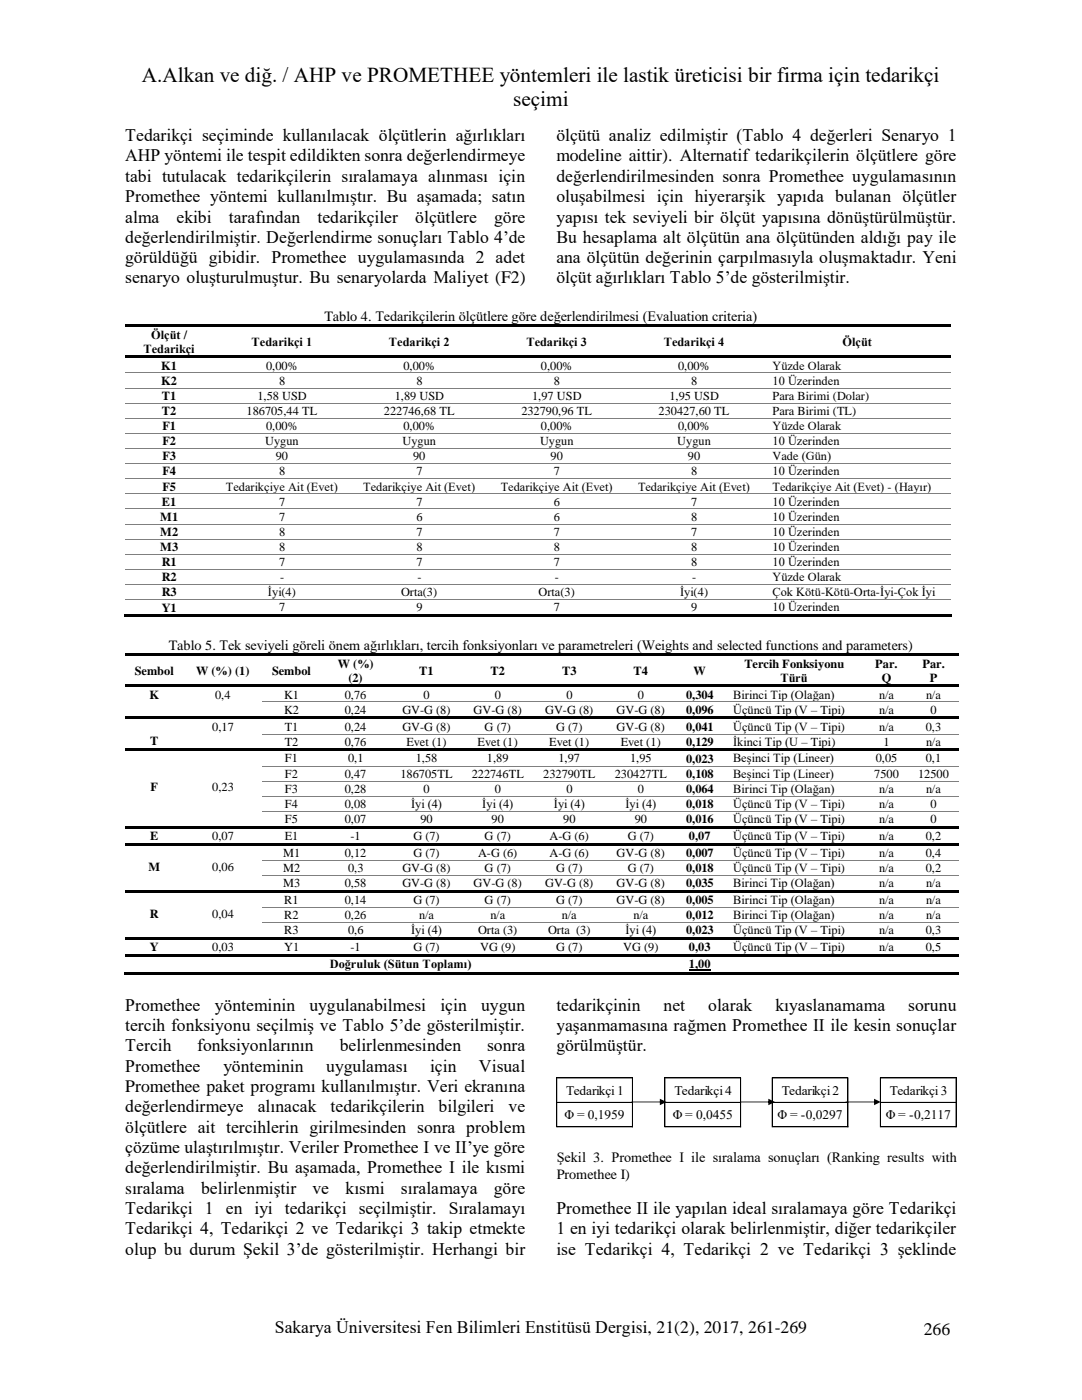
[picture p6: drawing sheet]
<svg xmlns="http://www.w3.org/2000/svg" width="216mm" height="279mm" viewBox="0 0 216 279" stroke-linecap="round" stroke-linejoin="round" font-family="sans-serif">
<defs><g id="words">
<g font-size="4.2">
<text x="28.3" y="16.3">A.Alkan ve diğ. / AHP ve PROMETHEE yöntemleri ile lastik üreticisi bir firma için tedarikçi</text>
<text x="102.4" y="21.2">seçimi</text>
</g>
<g font-size="3.5">
<text x="25" y="28.2">Tedarikçi seçiminde kullanılacak ölçütlerin ağırlıkları</text>
<text x="111" y="28.2">ölçütü analiz edilmiştir (Tablo 4 değerleri Senaryo 1</text>
<text x="25" y="32.2">AHP yöntemi ile tespit edildikten sonra değerlendirmeye</text>
<text x="111" y="32.2">modeline aittir). Alternatif tedarikçilerin ölçütlere göre</text>
<text x="25" y="36.3">tabi tutulacak tedarikçilerin sıralamaya alınması için</text>
<text x="25" y="40.4">Promethee yöntemi kullanılmıştır. Bu aşamada; satın</text>
<text x="111" y="36.3">değerlendirilmesinden sonra Promethee uygulamasının</text>
<text x="111" y="40.4">oluşabilmesi için hiyerarşik yapıda bulanan ölçütler</text>
<text x="25" y="44.4">alma</text>
<text x="35.2" y="44.4">ekibi</text>
<text x="45.7" y="44.4">tarafından</text>
<text x="63.4" y="44.4">tedarikçiler</text>
<text x="82.9" y="44.4">ölçütlere</text>
<text x="98.6" y="44.4">göre</text>
<text x="111" y="44.4">yapısı tek seviyeli bir ölçüt yapısına dönüştürülmüştür.</text>
<text x="25" y="48.5">değerlendirilmiştir. Değerlendirme sonuçları Tablo 4’de</text>
<text x="25" y="52.5">görüldüğü gibidir. Promethee uygulamasında 2 adet</text>
<text x="111" y="48.5">Bu hesaplama alt ölçütün ana ölçütünden aldığı pay ile</text>
<text x="111" y="52.5">ana ölçütün değerinin çarpılmasıyla oluşmaktadır. Yeni</text>
<text x="25" y="56.6">senaryo oluşturulmuştur. Bu senaryolarda Maliyet (F2)</text>
<text x="111" y="56.6">ölçüt ağırlıkları Tablo 5’de gösterilmiştir.</text>
<text x="25" y="201.7">Promethee</text>
<text x="42.9" y="201.7">yönteminin</text>
<text x="61.7" y="201.7">uygulanabilmesi</text>
<text x="87.9" y="201.7">için</text>
<text x="96" y="201.7">uygun</text>
<text x="111" y="201.7">tedarikçinin</text>
<text x="132.4" y="201.7">net</text>
<text x="141.3" y="201.7">olarak</text>
<text x="154.8" y="201.7">kıyaslanamama</text>
<text x="181.2" y="201.7">sorunu</text>
<text x="25" y="205.8">tercih fonksiyonu seçilmiş ve Tablo 5’de gösterilmiştir.</text>
<text x="25" y="209.8">Tercih</text>
<text x="39.4" y="209.8">fonksiyonlarının</text>
<text x="67.8" y="209.8">belirlenmesinden</text>
<text x="97.2" y="209.8">sonra</text>
<text x="111" y="205.8">yaşanmamasına rağmen Promethee II ile kesin sonuçlar</text>
<text x="111" y="209.8">görülmüştür.</text>
<text x="25" y="213.9">Promethee</text>
<text x="44.6" y="213.9">yönteminin</text>
<text x="65.1" y="213.9">uygulaması</text>
<text x="85.8" y="213.9">için</text>
<text x="95.6" y="213.9">Visual</text>
<text x="25" y="217.9">Promethee paket programı kullanılmıştır. Veri ekranına</text>
<text x="25" y="222">değerlendirmeye</text>
<text x="51.4" y="222">alınacak</text>
<text x="65.9" y="222">tedarikçilerin</text>
<text x="87.5" y="222">bilgileri</text>
<text x="101.5" y="222">ve</text>
<text x="25" y="226.1">ölçütlere ait tercihlerin girilmesinden sonra problem</text>
<text x="25" y="230.1">çözüme ulaştırılmıştır. Veriler Promethee I ve II’ye göre</text>
<text x="25" y="234.1">değerlendirilmiştir. Bu aşamada, Promethee I ile kısmi</text>
<text x="25" y="238.2">sıralama</text>
<text x="40.1" y="238.2">belirlenmiştir</text>
<text x="62.4" y="238.2">ve</text>
<text x="69" y="238.2">kısmi</text>
<text x="80" y="238.2">sıralamaya</text>
<text x="98.5" y="238.2">göre</text>
<text x="25" y="242.3">Tedarikçi 1 en iyi tedarikçi seçilmiştir. Sıralamayı</text>
<text x="111" y="242.3">Promethee II ile yapılan ideal sıralamaya göre Tedarikçi</text>
<text x="25" y="246.3">Tedarikçi 4, Tedarikçi 2 ve Tedarikçi 3 takip etmekte</text>
<text x="25" y="250.4">olup bu durum Şekil 3’de gösterilmiştir. Herhangi bir</text>
<text x="111" y="246.3">1 en iyi tedarikçi olarak belirlenmiştir, diğer tedarikçiler</text>
<text x="111" y="250.4">ise Tedarikçi 4, Tedarikçi 2 ve Tedarikçi 3 şeklinde</text>
<text x="54.9" y="266.1">Sakarya Üniversitesi Fen Bilimleri Enstitüsü Dergisi, 21(2), 2017, 261-269</text>
<text x="184.3" y="266.3">266</text>
</g>
<g font-size="2.8">
<text x="64.7" y="64.1">Tablo 4. Tedarikçilerin ölçütlere göre değerlendirilmesi (Evaluation criteria)</text>
<text x="33.7" y="129.7">Tablo 5. Tek seviyeli göreli önem ağırlıkları, tercih fonksiyonları ve parametreleri (Weights and selected functions and parameters)</text>
<text x="111.1" y="231.8">Şekil 3. Promethee I ile sıralama sonuçları (Ranking results with</text>
<text x="111.1" y="235.2">Promethee I)</text>
</g>
<g font-size="2.6">
<text x="113" y="218.5">Tedarikçi 1</text>
<text x="134.6" y="218.5">Tedarikçi 4</text>
<text x="156" y="218.5">Tedarikçi 2</text>
<text x="177.6" y="218.5">Tedarikçi 3</text>
<text x="112.7" y="223.3">Φ = 0,1959</text>
<text x="134.2" y="223.3">Φ = 0,0455</text>
<text x="155.2" y="223.3">Φ = -0,0297</text>
<text x="176.7" y="223.3">Φ = -0,2117</text>
</g>
<g font-size="2.5">
<text x="28.6" y="70.4">Tedarikçi</text>
<text x="30.2" y="67.6">Ölçüt /</text>
<text x="50.2" y="69">Tedarikçi 1</text>
<text x="77.6" y="69">Tedarikçi 2</text>
<text x="105" y="69">Tedarikçi 3</text>
<text x="132.4" y="69">Tedarikçi 4</text>
<text x="168.1" y="69">Ölçüt</text>
<text x="32.2" y="73.8">K1</text>
<text x="32.2" y="76.8">K2</text>
<text x="53.1" y="73.8">0,00%</text>
<text x="55.7" y="76.8">8</text>
<text x="80.5" y="73.8">0,00%</text>
<text x="83.1" y="76.8">8</text>
<text x="107.9" y="73.8">0,00%</text>
<text x="110.5" y="76.8">8</text>
<text x="135.3" y="73.8">0,00%</text>
<text x="137.9" y="76.8">8</text>
<text x="154.2" y="73.8">Yüzde Olarak</text>
<text x="154.2" y="76.8">10 Üzerinden</text>
<text x="32.3" y="79.8">T1</text>
<text x="32.3" y="82.8">T2</text>
<text x="49.2" y="82.8">186705,44 TL</text>
<text x="51.4" y="79.8">1,58 USD</text>
<text x="76.6" y="82.8">222746,68 TL</text>
<text x="78.8" y="79.8">1,89 USD</text>
<text x="104" y="82.8">232790,96 TL</text>
<text x="106.2" y="79.8">1,97 USD</text>
<text x="131.4" y="82.8">230427,60 TL</text>
<text x="133.6" y="79.8">1,95 USD</text>
<text x="154.2" y="79.8">Para Birimi (Dolar)</text>
<text x="154.2" y="82.8">Para Birimi (TL)</text>
<text x="32.4" y="85.9">F1</text>
<text x="32.4" y="88.9">F2</text>
<text x="52.9" y="88.8">Uygun</text>
<text x="53.1" y="85.8">0,00%</text>
<text x="80.3" y="88.8">Uygun</text>
<text x="80.5" y="85.8">0,00%</text>
<text x="107.8" y="88.8">Uygun</text>
<text x="107.9" y="85.8">0,00%</text>
<text x="135.2" y="88.8">Uygun</text>
<text x="135.3" y="85.8">0,00%</text>
<text x="154.2" y="85.8">Yüzde Olarak</text>
<text x="154.2" y="88.8">10 Üzerinden</text>
<text x="32.4" y="91.9">F3</text>
<text x="32.4" y="94.9">F4</text>
<text x="55" y="91.8">90</text>
<text x="55.7" y="94.8">8</text>
<text x="82.4" y="91.8">90</text>
<text x="83.1" y="94.8">7</text>
<text x="109.9" y="91.8">90</text>
<text x="110.5" y="94.8">7</text>
<text x="137.3" y="91.8">90</text>
<text x="137.9" y="94.8">8</text>
<text x="154.2" y="91.8">Vade (Gün)</text>
<text x="154.2" y="94.8">10 Üzerinden</text>
<text x="32.3" y="100.9">E1</text>
<text x="32.4" y="97.9">F5</text>
<text x="45.1" y="97.9">Tedarikçiye Ait (Evet)</text>
<text x="55.7" y="100.9">7</text>
<text x="72.5" y="97.9">Tedarikçiye Ait (Evet)</text>
<text x="83.1" y="100.9">7</text>
<text x="99.9" y="97.9">Tedarikçiye Ait (Evet)</text>
<text x="110.5" y="100.9">6</text>
<text x="127.3" y="97.9">Tedarikçiye Ait (Evet)</text>
<text x="137.9" y="100.9">7</text>
<text x="154.2" y="97.9">Tedarikçiye Ait (Evet) - (Hayır)</text>
<text x="154.2" y="100.9">10 Üzerinden</text>
<text x="32" y="103.9">M1</text>
<text x="32" y="107">M2</text>
<text x="55.7" y="103.9">7</text>
<text x="55.7" y="106.9">8</text>
<text x="83.1" y="103.9">6</text>
<text x="83.1" y="106.9">7</text>
<text x="110.5" y="103.9">6</text>
<text x="110.5" y="106.9">7</text>
<text x="137.9" y="103.9">8</text>
<text x="137.9" y="106.9">7</text>
<text x="154.2" y="103.9">10 Üzerinden</text>
<text x="154.2" y="106.9">10 Üzerinden</text>
<text x="32" y="110">M3</text>
<text x="32.3" y="113">R1</text>
<text x="55.7" y="110">8</text>
<text x="55.7" y="113">7</text>
<text x="83.1" y="110">8</text>
<text x="83.1" y="113">7</text>
<text x="110.5" y="110">8</text>
<text x="110.5" y="113">7</text>
<text x="137.9" y="110">8</text>
<text x="137.9" y="113">8</text>
<text x="154.2" y="110">10 Üzerinden</text>
<text x="154.2" y="113">10 Üzerinden</text>
<text x="32.3" y="116">R2</text>
<text x="32.3" y="119">R3</text>
<text x="53.5" y="119">İyi(4)</text>
<text x="55.9" y="116">-</text>
<text x="80" y="119">Orta(3)</text>
<text x="83.3" y="116">-</text>
<text x="107.5" y="119">Orta(3)</text>
<text x="110.7" y="116">-</text>
<text x="135.7" y="119">İyi(4)</text>
<text x="138.1" y="116">-</text>
<text x="154.2" y="116">Yüzde Olarak</text>
<text x="154.2" y="119">Çok Kötü-Kötü-Orta-İyi-Çok İyi</text>
<text x="32.3" y="122.1">Y1</text>
<text x="55.7" y="122">7</text>
<text x="83.1" y="122">9</text>
<text x="110.5" y="122">7</text>
<text x="137.9" y="122">9</text>
<text x="154.2" y="122">10 Üzerinden</text>
<text x="26.9" y="134.7">Sembol</text>
<text x="39.1" y="134.7">W (%) (1)</text>
<text x="54.3" y="134.7">Sembol</text>
<text x="67.4" y="133.2">W (%)</text>
<text x="69.5" y="136.1">(2)</text>
<text x="83.7" y="134.7">T1</text>
<text x="97.9" y="134.7">T2</text>
<text x="112.2" y="134.7">T3</text>
<text x="126.4" y="134.7">T4</text>
<text x="138.4" y="134.7">W</text>
<text x="148.5" y="133.2">Tercih Fonksiyonu</text>
<text x="155.7" y="136.1">Türü</text>
<text x="174.7" y="133.2">Par.</text>
<text x="176" y="136.1">Q</text>
<text x="184.1" y="133.2">Par.</text>
<text x="185.5" y="136.1">P</text>
<text x="29.9" y="139.5">K</text>
<text x="42.9" y="139.4">0,4</text>
<text x="56.7" y="139.4">K1</text>
<text x="56.7" y="142.4">K2</text>
<text x="68.8" y="139.4">0,76</text>
<text x="68.8" y="142.4">0,24</text>
<text x="80.3" y="142.4">GV-G (8)</text>
<text x="84.5" y="139.4">0</text>
<text x="94.5" y="142.4">GV-G (8)</text>
<text x="98.7" y="139.4">0</text>
<text x="108.8" y="142.4">GV-G (8)</text>
<text x="113" y="139.4">0</text>
<text x="123" y="142.4">GV-G (8)</text>
<text x="127.3" y="139.4">0</text>
<text x="136.9" y="139.5">0,304</text>
<text x="136.9" y="142.5">0,096</text>
<text x="146.3" y="139.4">Birinci Tip (Olağan)</text>
<text x="146.3" y="142.4">Üçüncü Tip (V – Tipi)</text>
<text x="175.4" y="139.4">n/a</text>
<text x="175.4" y="142.4">n/a</text>
<text x="184.8" y="139.4">n/a</text>
<text x="185.7" y="142.4">0</text>
<text x="30" y="148.7">T</text>
<text x="42.3" y="145.8">0,17</text>
<text x="56.8" y="145.8">T1</text>
<text x="56.8" y="148.8">T2</text>
<text x="68.8" y="145.8">0,24</text>
<text x="68.8" y="148.8">0,76</text>
<text x="80.3" y="145.8">GV-G (8)</text>
<text x="81.1" y="148.8">Evet (1)</text>
<text x="95.3" y="148.8">Evet (1)</text>
<text x="96.7" y="145.8">G (7)</text>
<text x="109.6" y="148.8">Evet (1)</text>
<text x="111" y="145.8">G (7)</text>
<text x="123" y="145.8">GV-G (8)</text>
<text x="123.8" y="148.8">Evet (1)</text>
<text x="136.9" y="145.9">0,041</text>
<text x="136.9" y="148.9">0,129</text>
<text x="146.3" y="145.8">Üçüncü Tip (V – Tipi)</text>
<text x="146.3" y="148.8">İkinci Tip (U – Tipi)</text>
<text x="175.4" y="145.8">n/a</text>
<text x="176.3" y="148.8">1</text>
<text x="184.7" y="145.8">0,3</text>
<text x="184.8" y="148.8">n/a</text>
<text x="56.9" y="152.2">F1</text>
<text x="56.9" y="155.2">F2</text>
<text x="68.8" y="155.2">0,47</text>
<text x="69.4" y="152.2">0,1</text>
<text x="79.9" y="155.2">186705TL</text>
<text x="82.9" y="152.2">1,58</text>
<text x="94.1" y="155.2">222746TL</text>
<text x="97.2" y="152.2">1,89</text>
<text x="108.4" y="155.2">232790TL</text>
<text x="111.4" y="152.2">1,97</text>
<text x="122.7" y="155.2">230427TL</text>
<text x="125.7" y="152.2">1,95</text>
<text x="136.9" y="152.2">0,023</text>
<text x="136.9" y="155.3">0,108</text>
<text x="146.3" y="152.2">Beşinci Tip (Lineer)</text>
<text x="146.3" y="155.2">Beşinci Tip (Lineer)</text>
<text x="174.4" y="155.2">7500</text>
<text x="174.7" y="152.2">0,05</text>
<text x="183.2" y="155.2">12500</text>
<text x="184.7" y="152.2">0,1</text>
<text x="30" y="157.9">F</text>
<text x="42.3" y="157.9">0,23</text>
<text x="56.9" y="158.2">F3</text>
<text x="56.9" y="161.2">F4</text>
<text x="68.8" y="158.2">0,28</text>
<text x="68.8" y="161.2">0,08</text>
<text x="82" y="161.2">İyi (4)</text>
<text x="84.5" y="158.2">0</text>
<text x="96.2" y="161.2">İyi (4)</text>
<text x="98.7" y="158.2">0</text>
<text x="110.5" y="161.2">İyi (4)</text>
<text x="113" y="158.2">0</text>
<text x="124.8" y="161.2">İyi (4)</text>
<text x="127.3" y="158.2">0</text>
<text x="136.9" y="158.3">0,064</text>
<text x="136.9" y="161.3">0,018</text>
<text x="146.3" y="158.2">Birinci Tip (Olağan)</text>
<text x="146.3" y="161.2">Üçüncü Tip (V – Tipi)</text>
<text x="175.4" y="158.2">n/a</text>
<text x="175.4" y="161.2">n/a</text>
<text x="184.8" y="158.2">n/a</text>
<text x="185.7" y="161.2">0</text>
<text x="30" y="167.7">E</text>
<text x="42.3" y="167.6">0,07</text>
<text x="56.8" y="167.6">E1</text>
<text x="56.9" y="164.2">F5</text>
<text x="68.8" y="164.2">0,07</text>
<text x="70" y="167.6">-1</text>
<text x="82.5" y="167.6">G (7)</text>
<text x="83.9" y="164.2">90</text>
<text x="96.7" y="167.6">G (7)</text>
<text x="98.1" y="164.2">90</text>
<text x="109.7" y="167.6">A-G (6)</text>
<text x="112.4" y="164.2">90</text>
<text x="125.2" y="167.6">G (7)</text>
<text x="126.6" y="164.2">90</text>
<text x="136.9" y="164.3">0,016</text>
<text x="137.5" y="167.7">0,07</text>
<text x="146.3" y="164.2">Üçüncü Tip (V – Tipi)</text>
<text x="146.3" y="167.6">Üçüncü Tip (V – Tipi)</text>
<text x="175.4" y="164.2">n/a</text>
<text x="175.4" y="167.6">n/a</text>
<text x="184.7" y="167.6">0,2</text>
<text x="185.7" y="164.2">0</text>
<text x="29.6" y="173.9">M</text>
<text x="42.3" y="173.8">0,06</text>
<text x="56.5" y="171">M1</text>
<text x="68.8" y="171">0,12</text>
<text x="82.5" y="171">G (7)</text>
<text x="95.4" y="171">A-G (6)</text>
<text x="109.7" y="171">A-G (6)</text>
<text x="123" y="171">GV-G (8)</text>
<text x="136.9" y="171.1">0,007</text>
<text x="146.3" y="171">Üçüncü Tip (V – Tipi)</text>
<text x="175.4" y="171">n/a</text>
<text x="184.7" y="171">0,4</text>
<text x="56.5" y="174">M2</text>
<text x="56.5" y="177">M3</text>
<text x="68.8" y="177">0,58</text>
<text x="69.4" y="174">0,3</text>
<text x="80.3" y="174">GV-G (8)</text>
<text x="80.3" y="177">GV-G (8)</text>
<text x="94.5" y="177">GV-G (8)</text>
<text x="96.7" y="174">G (7)</text>
<text x="108.8" y="177">GV-G (8)</text>
<text x="111" y="174">G (7)</text>
<text x="123" y="177">GV-G (8)</text>
<text x="125.2" y="174">G (7)</text>
<text x="136.9" y="174.1">0,018</text>
<text x="136.9" y="177.1">0,035</text>
<text x="146.3" y="174">Üçüncü Tip (V – Tipi)</text>
<text x="146.3" y="177">Birinci Tip (Olağan)</text>
<text x="175.4" y="174">n/a</text>
<text x="175.4" y="177">n/a</text>
<text x="184.7" y="174">0,2</text>
<text x="184.8" y="177">n/a</text>
<text x="29.9" y="183.3">R</text>
<text x="42.3" y="183.2">0,04</text>
<text x="56.7" y="180.4">R1</text>
<text x="56.7" y="183.4">R2</text>
<text x="68.8" y="180.4">0,14</text>
<text x="68.8" y="183.4">0,26</text>
<text x="82.5" y="180.4">G (7)</text>
<text x="83.6" y="183.4">n/a</text>
<text x="96.7" y="180.4">G (7)</text>
<text x="97.8" y="183.4">n/a</text>
<text x="111" y="180.4">G (7)</text>
<text x="112.1" y="183.4">n/a</text>
<text x="123" y="180.4">GV-G (8)</text>
<text x="126.4" y="183.4">n/a</text>
<text x="136.9" y="180.4">0,005</text>
<text x="136.9" y="183.5">0,012</text>
<text x="146.3" y="180.4">Birinci Tip (Olağan)</text>
<text x="146.3" y="183.4">Birinci Tip (Olağan)</text>
<text x="175.4" y="180.4">n/a</text>
<text x="175.4" y="183.4">n/a</text>
<text x="184.8" y="180.4">n/a</text>
<text x="184.8" y="183.4">n/a</text>
<text x="29.9" y="189.8">Y</text>
<text x="42.3" y="189.8">0,03</text>
<text x="56.7" y="189.8">Y1</text>
<text x="56.7" y="186.4">R3</text>
<text x="69.4" y="186.4">0,6</text>
<text x="70" y="189.8">-1</text>
<text x="82" y="186.4">İyi (4)</text>
<text x="82.5" y="189.8">G (7)</text>
<text x="95.4" y="186.4">Orta (3)</text>
<text x="95.8" y="189.8">VG (9)</text>
<text x="109.4" y="186.4">Orta (3)</text>
<text x="111" y="189.8">G (7)</text>
<text x="124.4" y="189.8">VG (9)</text>
<text x="124.8" y="186.4">İyi (4)</text>
<text x="136.9" y="186.5">0,023</text>
<text x="137.5" y="189.8">0,03</text>
<text x="146.3" y="186.4">Üçüncü Tip (V – Tipi)</text>
<text x="146.3" y="189.8">Üçüncü Tip (V – Tipi)</text>
<text x="175.4" y="186.4">n/a</text>
<text x="175.4" y="189.8">n/a</text>
<text x="184.7" y="186.4">0,3</text>
<text x="184.7" y="189.8">0,5</text>
<text x="65.8" y="193.2">Doğruluk (Sütun Toplamı)</text>
<text x="137.5" y="193.2">1,00</text>
</g>
</g></defs>
<g fill="#000">
<path d="M25 64.8h17.6v.5h-17.6z" fill-rule="evenodd"/>
<path d="M25 71h17.6v.5h-17.6z" fill-rule="evenodd"/>
<path d="M42.6 64.8h.5v.5h-.5z" fill-rule="evenodd"/>
<path d="M42.6 71h.5v.5h-.5z" fill-rule="evenodd"/>
<path d="M43.1 64.8h26.9v.5h-26.9z" fill-rule="evenodd"/>
<path d="M43.1 71h26.9v.5h-26.9z" fill-rule="evenodd"/>
<path d="M70 64.8h.5v.5h-.5z" fill-rule="evenodd"/>
<path d="M70 71h.5v.5h-.5z" fill-rule="evenodd"/>
<path d="M70.5 64.8h26.9v.5h-26.9z" fill-rule="evenodd"/>
<path d="M70.5 71h26.9v.5h-26.9z" fill-rule="evenodd"/>
<path d="M97.4 64.8h.5v.5h-.5z" fill-rule="evenodd"/>
<path d="M97.4 71h.5v.5h-.5z" fill-rule="evenodd"/>
<path d="M97.9 64.8h26.9v.5h-26.9z" fill-rule="evenodd"/>
<path d="M97.9 71h26.9v.5h-26.9z" fill-rule="evenodd"/>
<path d="M124.8 64.8h.5v.5h-.5z" fill-rule="evenodd"/>
<path d="M124.8 71h.5v.5h-.5z" fill-rule="evenodd"/>
<path d="M125.3 64.8h26.9v.5h-26.9z" fill-rule="evenodd"/>
<path d="M125.3 71h26.9v.5h-26.9z" fill-rule="evenodd"/>
<path d="M152.2 64.8h.5v.5h-.5z" fill-rule="evenodd"/>
<path d="M152.2 71h.5v.5h-.5z" fill-rule="evenodd"/>
<path d="M152.7 64.8h37.1v.5h-37.1z" fill-rule="evenodd"/>
<path d="M152.7 71h37.1v.5h-37.1z" fill-rule="evenodd"/>
</g>
<path d="M25 74.4h17.6" fill="none" stroke="#7f7f7f" stroke-width=".2"/>
<path d="M42.6 74.3h.1v.2h-.1z" fill-rule="evenodd" fill="#7f7f7f"/>
<path d="M42.7 74.4h27.3" fill="none" stroke="#7f7f7f" stroke-width=".2"/>
<path d="M70 74.3h.2v.2h-.2z" fill-rule="evenodd" fill="#7f7f7f"/>
<path d="M70.2 74.4h27.2" fill="none" stroke="#7f7f7f" stroke-width=".2"/>
<path d="M97.4 74.3h.2v.2h-.2z" fill-rule="evenodd" fill="#7f7f7f"/>
<path d="M97.6 74.4h27.2" fill="none" stroke="#7f7f7f" stroke-width=".2"/>
<path d="M124.8 74.3h.2v.2h-.2z" fill-rule="evenodd" fill="#7f7f7f"/>
<path d="M125 74.4h27.2" fill="none" stroke="#7f7f7f" stroke-width=".2"/>
<path d="M152.2 74.3h.2v.2h-.2z" fill-rule="evenodd" fill="#7f7f7f"/>
<path d="M25 77.4h17.6M152.4 74.4h37.4" fill="none" stroke="#7f7f7f" stroke-width=".2"/>
<path d="M42.6 77.4h.1v.1h-.1z" fill-rule="evenodd" fill="#7f7f7f"/>
<path d="M42.7 77.4h27.3" fill="none" stroke="#7f7f7f" stroke-width=".2"/>
<path d="M70 77.4h.2v.1h-.2z" fill-rule="evenodd" fill="#7f7f7f"/>
<path d="M70.2 77.4h27.2" fill="none" stroke="#7f7f7f" stroke-width=".2"/>
<path d="M97.4 77.4h.2v.1h-.2z" fill-rule="evenodd" fill="#7f7f7f"/>
<path d="M97.6 77.4h27.2" fill="none" stroke="#7f7f7f" stroke-width=".2"/>
<path d="M124.8 77.4h.2v.1h-.2z" fill-rule="evenodd" fill="#7f7f7f"/>
<path d="M125 77.4h27.2" fill="none" stroke="#7f7f7f" stroke-width=".2"/>
<path d="M152.2 77.4h.2v.1h-.2z" fill-rule="evenodd" fill="#7f7f7f"/>
<path d="M152.4 77.4h37.4M25 80.4h17.6" fill="none" stroke="#7f7f7f" stroke-width=".2"/>
<path d="M42.6 80.4h.1v.1h-.1z" fill-rule="evenodd" fill="#7f7f7f"/>
<path d="M42.7 80.4h27.3" fill="none" stroke="#7f7f7f" stroke-width=".2"/>
<path d="M70 80.4h.2v.1h-.2z" fill-rule="evenodd" fill="#7f7f7f"/>
<path d="M70.2 80.4h27.2" fill="none" stroke="#7f7f7f" stroke-width=".2"/>
<path d="M97.4 80.4h.2v.1h-.2z" fill-rule="evenodd" fill="#7f7f7f"/>
<path d="M97.6 80.4h27.2" fill="none" stroke="#7f7f7f" stroke-width=".2"/>
<path d="M124.8 80.4h.2v.1h-.2z" fill-rule="evenodd" fill="#7f7f7f"/>
<path d="M125 80.4h27.2" fill="none" stroke="#7f7f7f" stroke-width=".2"/>
<path d="M152.2 80.4h.2v.1h-.2z" fill-rule="evenodd" fill="#7f7f7f"/>
<path d="M25 83.4h17.6M152.4 80.4h37.4" fill="none" stroke="#7f7f7f" stroke-width=".2"/>
<path d="M42.6 83.4h.1v.1h-.1z" fill-rule="evenodd" fill="#7f7f7f"/>
<path d="M42.7 83.4h27.3" fill="none" stroke="#7f7f7f" stroke-width=".2"/>
<path d="M70 83.4h.2v.1h-.2z" fill-rule="evenodd" fill="#7f7f7f"/>
<path d="M70.2 83.4h27.2" fill="none" stroke="#7f7f7f" stroke-width=".2"/>
<path d="M97.4 83.4h.2v.1h-.2z" fill-rule="evenodd" fill="#7f7f7f"/>
<path d="M97.6 83.4h27.2" fill="none" stroke="#7f7f7f" stroke-width=".2"/>
<path d="M124.8 83.4h.2v.1h-.2z" fill-rule="evenodd" fill="#7f7f7f"/>
<path d="M125 83.4h27.2" fill="none" stroke="#7f7f7f" stroke-width=".2"/>
<path d="M152.2 83.4h.2v.1h-.2z" fill-rule="evenodd" fill="#7f7f7f"/>
<path d="M25 86.5h17.6M152.4 83.4h37.4" fill="none" stroke="#7f7f7f" stroke-width=".2"/>
<path d="M42.6 86.4h.1v.2h-.1z" fill-rule="evenodd" fill="#7f7f7f"/>
<path d="M42.7 86.5h27.3" fill="none" stroke="#7f7f7f" stroke-width=".2"/>
<path d="M70 86.4h.2v.2h-.2z" fill-rule="evenodd" fill="#7f7f7f"/>
<path d="M70.2 86.5h27.2" fill="none" stroke="#7f7f7f" stroke-width=".2"/>
<path d="M97.4 86.4h.2v.2h-.2z" fill-rule="evenodd" fill="#7f7f7f"/>
<path d="M97.6 86.5h27.2" fill="none" stroke="#7f7f7f" stroke-width=".2"/>
<path d="M124.8 86.4h.2v.2h-.2z" fill-rule="evenodd" fill="#7f7f7f"/>
<path d="M125 86.5h27.2" fill="none" stroke="#7f7f7f" stroke-width=".2"/>
<path d="M152.2 86.4h.2v.2h-.2z" fill-rule="evenodd" fill="#7f7f7f"/>
<path d="M25 89.5h17.6M152.4 86.5h37.4" fill="none" stroke="#7f7f7f" stroke-width=".2"/>
<path d="M42.6 89.4h.1v.2h-.1z" fill-rule="evenodd" fill="#7f7f7f"/>
<path d="M42.7 89.5h27.3" fill="none" stroke="#7f7f7f" stroke-width=".2"/>
<path d="M70 89.4h.2v.2h-.2z" fill-rule="evenodd" fill="#7f7f7f"/>
<path d="M70.2 89.5h27.2" fill="none" stroke="#7f7f7f" stroke-width=".2"/>
<path d="M97.4 89.4h.2v.2h-.2z" fill-rule="evenodd" fill="#7f7f7f"/>
<path d="M97.6 89.5h27.2" fill="none" stroke="#7f7f7f" stroke-width=".2"/>
<path d="M124.8 89.4h.2v.2h-.2z" fill-rule="evenodd" fill="#7f7f7f"/>
<path d="M125 89.5h27.2" fill="none" stroke="#7f7f7f" stroke-width=".2"/>
<path d="M152.2 89.4h.2v.2h-.2z" fill-rule="evenodd" fill="#7f7f7f"/>
<path d="M25 92.5h17.6M152.4 89.5h37.4" fill="none" stroke="#7f7f7f" stroke-width=".2"/>
<path d="M42.6 92.4h.1v.2h-.1z" fill-rule="evenodd" fill="#7f7f7f"/>
<path d="M42.7 92.5h27.3" fill="none" stroke="#7f7f7f" stroke-width=".2"/>
<path d="M70 92.4h.2v.2h-.2z" fill-rule="evenodd" fill="#7f7f7f"/>
<path d="M70.2 92.5h27.2" fill="none" stroke="#7f7f7f" stroke-width=".2"/>
<path d="M97.4 92.4h.2v.2h-.2z" fill-rule="evenodd" fill="#7f7f7f"/>
<path d="M97.6 92.5h27.2" fill="none" stroke="#7f7f7f" stroke-width=".2"/>
<path d="M124.8 92.4h.2v.2h-.2z" fill-rule="evenodd" fill="#7f7f7f"/>
<path d="M125 92.5h27.2" fill="none" stroke="#7f7f7f" stroke-width=".2"/>
<path d="M152.2 92.4h.2v.2h-.2z" fill-rule="evenodd" fill="#7f7f7f"/>
<path d="M25 95.5h17.6M152.4 92.5h37.4" fill="none" stroke="#7f7f7f" stroke-width=".2"/>
<path d="M42.6 95.4h.1v.2h-.1z" fill-rule="evenodd" fill="#7f7f7f"/>
<path d="M42.7 95.5h27.3" fill="none" stroke="#7f7f7f" stroke-width=".2"/>
<path d="M70 95.4h.2v.2h-.2z" fill-rule="evenodd" fill="#7f7f7f"/>
<path d="M70.2 95.5h27.2" fill="none" stroke="#7f7f7f" stroke-width=".2"/>
<path d="M97.4 95.4h.2v.2h-.2z" fill-rule="evenodd" fill="#7f7f7f"/>
<path d="M97.6 95.5h27.2" fill="none" stroke="#7f7f7f" stroke-width=".2"/>
<path d="M124.8 95.4h.2v.2h-.2z" fill-rule="evenodd" fill="#7f7f7f"/>
<path d="M125 95.5h27.2" fill="none" stroke="#7f7f7f" stroke-width=".2"/>
<path d="M152.2 95.4h.2v.2h-.2z" fill-rule="evenodd" fill="#7f7f7f"/>
<path d="M25 98.6h17.6M152.4 95.5h37.4" fill="none" stroke="#7f7f7f" stroke-width=".2"/>
<path d="M42.6 98.5h.1v.2h-.1z" fill-rule="evenodd" fill="#7f7f7f"/>
<path d="M42.7 98.6h27.3" fill="none" stroke="#7f7f7f" stroke-width=".2"/>
<path d="M70 98.5h.2v.2h-.2z" fill-rule="evenodd" fill="#7f7f7f"/>
<path d="M70.2 98.6h27.2" fill="none" stroke="#7f7f7f" stroke-width=".2"/>
<path d="M97.4 98.5h.2v.2h-.2z" fill-rule="evenodd" fill="#7f7f7f"/>
<path d="M97.6 98.6h27.2" fill="none" stroke="#7f7f7f" stroke-width=".2"/>
<path d="M124.8 98.5h.2v.2h-.2z" fill-rule="evenodd" fill="#7f7f7f"/>
<path d="M125 98.6h27.2" fill="none" stroke="#7f7f7f" stroke-width=".2"/>
<path d="M152.2 98.5h.2v.2h-.2z" fill-rule="evenodd" fill="#7f7f7f"/>
<path d="M152.4 98.6h37.4M25 101.6h17.6" fill="none" stroke="#7f7f7f" stroke-width=".2"/>
<path d="M42.6 101.5h.1v.2h-.1z" fill-rule="evenodd" fill="#7f7f7f"/>
<path d="M42.7 101.6h27.3" fill="none" stroke="#7f7f7f" stroke-width=".2"/>
<path d="M70 101.5h.2v.2h-.2z" fill-rule="evenodd" fill="#7f7f7f"/>
<path d="M70.2 101.6h27.2" fill="none" stroke="#7f7f7f" stroke-width=".2"/>
<path d="M97.4 101.5h.2v.2h-.2z" fill-rule="evenodd" fill="#7f7f7f"/>
<path d="M97.6 101.6h27.2" fill="none" stroke="#7f7f7f" stroke-width=".2"/>
<path d="M124.8 101.5h.2v.2h-.2z" fill-rule="evenodd" fill="#7f7f7f"/>
<path d="M125 101.6h27.2" fill="none" stroke="#7f7f7f" stroke-width=".2"/>
<path d="M152.2 101.5h.2v.2h-.2z" fill-rule="evenodd" fill="#7f7f7f"/>
<path d="M25 104.6h17.6M152.4 101.6h37.4" fill="none" stroke="#7f7f7f" stroke-width=".2"/>
<path d="M42.6 104.5h.1v.2h-.1z" fill-rule="evenodd" fill="#7f7f7f"/>
<path d="M42.7 104.6h27.3" fill="none" stroke="#7f7f7f" stroke-width=".2"/>
<path d="M70 104.5h.2v.2h-.2z" fill-rule="evenodd" fill="#7f7f7f"/>
<path d="M70.2 104.6h27.2" fill="none" stroke="#7f7f7f" stroke-width=".2"/>
<path d="M97.4 104.5h.2v.2h-.2z" fill-rule="evenodd" fill="#7f7f7f"/>
<path d="M97.6 104.6h27.2" fill="none" stroke="#7f7f7f" stroke-width=".2"/>
<path d="M124.8 104.5h.2v.2h-.2z" fill-rule="evenodd" fill="#7f7f7f"/>
<path d="M125 104.6h27.2" fill="none" stroke="#7f7f7f" stroke-width=".2"/>
<path d="M152.2 104.5h.2v.2h-.2z" fill-rule="evenodd" fill="#7f7f7f"/>
<path d="M25 107.6h17.6M152.4 104.6h37.4" fill="none" stroke="#7f7f7f" stroke-width=".2"/>
<path d="M42.6 107.5h.1v.2h-.1z" fill-rule="evenodd" fill="#7f7f7f"/>
<path d="M42.7 107.6h27.3" fill="none" stroke="#7f7f7f" stroke-width=".2"/>
<path d="M70 107.5h.2v.2h-.2z" fill-rule="evenodd" fill="#7f7f7f"/>
<path d="M70.2 107.6h27.2" fill="none" stroke="#7f7f7f" stroke-width=".2"/>
<path d="M97.4 107.5h.2v.2h-.2z" fill-rule="evenodd" fill="#7f7f7f"/>
<path d="M97.6 107.6h27.2" fill="none" stroke="#7f7f7f" stroke-width=".2"/>
<path d="M124.8 107.5h.2v.2h-.2z" fill-rule="evenodd" fill="#7f7f7f"/>
<path d="M125 107.6h27.2" fill="none" stroke="#7f7f7f" stroke-width=".2"/>
<path d="M152.2 107.5h.2v.2h-.2z" fill-rule="evenodd" fill="#7f7f7f"/>
<path d="M25 110.6h17.6M152.4 107.6h37.4" fill="none" stroke="#7f7f7f" stroke-width=".2"/>
<path d="M42.6 110.5h.1v.2h-.1z" fill-rule="evenodd" fill="#7f7f7f"/>
<path d="M42.7 110.6h27.3" fill="none" stroke="#7f7f7f" stroke-width=".2"/>
<path d="M70 110.5h.2v.2h-.2z" fill-rule="evenodd" fill="#7f7f7f"/>
<path d="M70.2 110.6h27.2" fill="none" stroke="#7f7f7f" stroke-width=".2"/>
<path d="M97.4 110.5h.2v.2h-.2z" fill-rule="evenodd" fill="#7f7f7f"/>
<path d="M97.6 110.6h27.2" fill="none" stroke="#7f7f7f" stroke-width=".2"/>
<path d="M124.8 110.5h.2v.2h-.2z" fill-rule="evenodd" fill="#7f7f7f"/>
<path d="M125 110.6h27.2" fill="none" stroke="#7f7f7f" stroke-width=".2"/>
<path d="M152.2 110.5h.2v.2h-.2z" fill-rule="evenodd" fill="#7f7f7f"/>
<path d="M25 113.6h17.6M152.4 110.6h37.4" fill="none" stroke="#7f7f7f" stroke-width=".2"/>
<path d="M42.6 113.6h.1v.1h-.1z" fill-rule="evenodd" fill="#7f7f7f"/>
<path d="M42.7 113.6h27.3" fill="none" stroke="#7f7f7f" stroke-width=".2"/>
<path d="M70 113.6h.2v.1h-.2z" fill-rule="evenodd" fill="#7f7f7f"/>
<path d="M70.2 113.6h27.2" fill="none" stroke="#7f7f7f" stroke-width=".2"/>
<path d="M97.4 113.6h.2v.1h-.2z" fill-rule="evenodd" fill="#7f7f7f"/>
<path d="M97.6 113.6h27.2" fill="none" stroke="#7f7f7f" stroke-width=".2"/>
<path d="M124.8 113.6h.2v.1h-.2z" fill-rule="evenodd" fill="#7f7f7f"/>
<path d="M125 113.6h27.2" fill="none" stroke="#7f7f7f" stroke-width=".2"/>
<path d="M152.2 113.6h.2v.1h-.2z" fill-rule="evenodd" fill="#7f7f7f"/>
<path d="M25 116.6h17.6M152.4 113.6h37.4" fill="none" stroke="#7f7f7f" stroke-width=".2"/>
<path d="M42.6 116.6h.1v.1h-.1z" fill-rule="evenodd" fill="#7f7f7f"/>
<path d="M42.7 116.6h27.3" fill="none" stroke="#7f7f7f" stroke-width=".2"/>
<path d="M70 116.6h.2v.1h-.2z" fill-rule="evenodd" fill="#7f7f7f"/>
<path d="M70.2 116.6h27.2" fill="none" stroke="#7f7f7f" stroke-width=".2"/>
<path d="M97.4 116.6h.2v.1h-.2z" fill-rule="evenodd" fill="#7f7f7f"/>
<path d="M97.6 116.6h27.2" fill="none" stroke="#7f7f7f" stroke-width=".2"/>
<path d="M124.8 116.6h.2v.1h-.2z" fill-rule="evenodd" fill="#7f7f7f"/>
<path d="M125 116.6h27.2" fill="none" stroke="#7f7f7f" stroke-width=".2"/>
<path d="M152.2 116.6h.2v.1h-.2z" fill-rule="evenodd" fill="#7f7f7f"/>
<path d="M25 119.7h17.6M152.4 116.6h37.4" fill="none" stroke="#7f7f7f" stroke-width=".2"/>
<path d="M42.6 119.6h.1v.1h-.1z" fill-rule="evenodd" fill="#7f7f7f"/>
<path d="M42.7 119.7h27.3" fill="none" stroke="#7f7f7f" stroke-width=".2"/>
<path d="M70 119.6h.2v.1h-.2z" fill-rule="evenodd" fill="#7f7f7f"/>
<path d="M70.2 119.7h27.2" fill="none" stroke="#7f7f7f" stroke-width=".2"/>
<path d="M97.4 119.6h.2v.1h-.2z" fill-rule="evenodd" fill="#7f7f7f"/>
<path d="M97.6 119.7h27.2" fill="none" stroke="#7f7f7f" stroke-width=".2"/>
<path d="M124.8 119.6h.2v.1h-.2z" fill-rule="evenodd" fill="#7f7f7f"/>
<path d="M125 119.7h27.2" fill="none" stroke="#7f7f7f" stroke-width=".2"/>
<path d="M152.2 119.6h.2v.1h-.2z" fill-rule="evenodd" fill="#7f7f7f"/>
<path d="M152.4 119.7h37.4M52.4 140.1h11.6" fill="none" stroke="#7f7f7f" stroke-width=".2"/>
<g fill="#000">
<path d="M24.7 122.6h17.9v.5h-17.9z" fill-rule="evenodd"/>
<path d="M25 130.4h11.6v.6h-11.6z" fill-rule="evenodd"/>
<path d="M25 136.6h11.6v.5h-11.6z" fill-rule="evenodd"/>
<path d="M36.6 130.4h.5v.6h-.5z" fill-rule="evenodd"/>
<path d="M36.6 136.6h.5v.5h-.5z" fill-rule="evenodd"/>
<path d="M37.1 130.4h15.3v.6h-15.3z" fill-rule="evenodd"/>
<path d="M37.1 136.6h15.3v.5h-15.3z" fill-rule="evenodd"/>
<path d="M42.3 122.6h.5v.5h-.5z" fill-rule="evenodd"/>
<path d="M42.8 122.6h27.2v.5h-27.2z" fill-rule="evenodd"/>
<path d="M52.4 130.4h.5v.6h-.5z" fill-rule="evenodd"/>
<path d="M52.4 136.6h.5v.5h-.5z" fill-rule="evenodd"/>
<path d="M52.9 130.4h11.1v.6h-11.1z" fill-rule="evenodd"/>
<path d="M52.9 136.6h11.1v.5h-11.1z" fill-rule="evenodd"/>
<path d="M64 130.4h.5v.6h-.5z" fill-rule="evenodd"/>
<path d="M64 136.6h.5v.5h-.5z" fill-rule="evenodd"/>
<path d="M64.5 130.4h13.5v.6h-13.5z" fill-rule="evenodd"/>
<path d="M64.5 136.6h13.5v.5h-13.5z" fill-rule="evenodd"/>
<path d="M69.7 122.6h.5v.5h-.5z" fill-rule="evenodd"/>
<path d="M70.2 122.6h27.2v.5h-27.2z" fill-rule="evenodd"/>
<path d="M78 130.4h.5v.6h-.5z" fill-rule="evenodd"/>
<path d="M78 136.6h.5v.5h-.5z" fill-rule="evenodd"/>
<path d="M78.5 130.4h13.7v.6h-13.7z" fill-rule="evenodd"/>
<path d="M78.5 136.6h13.7v.5h-13.7z" fill-rule="evenodd"/>
<path d="M92.2 130.4h.5v.6h-.5z" fill-rule="evenodd"/>
<path d="M92.2 136.6h.5v.5h-.5z" fill-rule="evenodd"/>
<path d="M92.7 130.4h13.8v.6h-13.8z" fill-rule="evenodd"/>
<path d="M92.7 136.6h13.8v.5h-13.8z" fill-rule="evenodd"/>
<path d="M97.1 122.6h.5v.5h-.5z" fill-rule="evenodd"/>
<path d="M97.6 122.6h27.2v.5h-27.2z" fill-rule="evenodd"/>
<path d="M106.5 130.4h.5v.6h-.5z" fill-rule="evenodd"/>
<path d="M106.5 136.6h.5v.5h-.5z" fill-rule="evenodd"/>
<path d="M107 130.4h13.7v.6h-13.7z" fill-rule="evenodd"/>
<path d="M107 136.6h13.7v.5h-13.7z" fill-rule="evenodd"/>
<path d="M120.7 130.4h.5v.6h-.5z" fill-rule="evenodd"/>
<path d="M120.7 136.6h.5v.5h-.5z" fill-rule="evenodd"/>
<path d="M121.2 130.4h13.8v.6h-13.8z" fill-rule="evenodd"/>
<path d="M121.2 136.6h13.8v.5h-13.8z" fill-rule="evenodd"/>
<path d="M124.6 122.6h.5v.5h-.5z" fill-rule="evenodd"/>
<path d="M125.1 122.6h27.1v.5h-27.1z" fill-rule="evenodd"/>
<path d="M135 130.4h.5v.6h-.5z" fill-rule="evenodd"/>
<path d="M135 136.6h.5v.5h-.5z" fill-rule="evenodd"/>
<path d="M135.5 130.4h8.8v.6h-8.8z" fill-rule="evenodd"/>
<path d="M135.5 136.6h8.8v.5h-8.8z" fill-rule="evenodd"/>
<path d="M144.3 130.4h.5v.6h-.5z" fill-rule="evenodd"/>
<path d="M144.3 136.6h.5v.5h-.5z" fill-rule="evenodd"/>
<path d="M144.8 130.4h27.7v.6h-27.7z" fill-rule="evenodd"/>
<path d="M144.8 136.6h27.7v.5h-27.7z" fill-rule="evenodd"/>
<path d="M152 122.6h.5v.5h-.5z" fill-rule="evenodd"/>
<path d="M152.5 122.6h37.3v.5h-37.3z" fill-rule="evenodd"/>
<path d="M172.5 130.4h.6v.6h-.6z" fill-rule="evenodd"/>
<path d="M172.5 136.6h.6v.5h-.6z" fill-rule="evenodd"/>
<path d="M173.1 130.4h8.2v.6h-8.2z" fill-rule="evenodd"/>
<path d="M173.1 136.6h8.2v.5h-8.2z" fill-rule="evenodd"/>
<path d="M181.3 130.4h.5v.6h-.5z" fill-rule="evenodd"/>
<path d="M181.3 136.6h.5v.5h-.5z" fill-rule="evenodd"/>
<path d="M181.8 130.4h9.5v.6h-9.5z" fill-rule="evenodd"/>
<path d="M181.8 136.6h9.5v.5h-9.5z" fill-rule="evenodd"/>
</g>
<path d="M64 140h.2v.2h-.2z" fill-rule="evenodd" fill="#7f7f7f"/>
<path d="M64.2 140.1h13.8" fill="none" stroke="#7f7f7f" stroke-width=".2"/>
<path d="M78 140h.1v.2h-.1z" fill-rule="evenodd" fill="#7f7f7f"/>
<path d="M78.1 140.1h14.1" fill="none" stroke="#7f7f7f" stroke-width=".2"/>
<path d="M92.2 140h.2v.2h-.2z" fill-rule="evenodd" fill="#7f7f7f"/>
<path d="M92.4 140.1h14.1" fill="none" stroke="#7f7f7f" stroke-width=".2"/>
<path d="M106.5 140h.2v.2h-.2z" fill-rule="evenodd" fill="#7f7f7f"/>
<path d="M106.7 140.1h14" fill="none" stroke="#7f7f7f" stroke-width=".2"/>
<path d="M120.7 140h.2v.2h-.2z" fill-rule="evenodd" fill="#7f7f7f"/>
<path d="M120.9 140.1h14.1" fill="none" stroke="#7f7f7f" stroke-width=".2"/>
<path d="M135 140h.2v.2h-.2z" fill-rule="evenodd" fill="#7f7f7f"/>
<path d="M135.2 140.1h9.1" fill="none" stroke="#7f7f7f" stroke-width=".2"/>
<path d="M144.3 140h.2v.2h-.2z" fill-rule="evenodd" fill="#7f7f7f"/>
<path d="M144.5 140.1h28" fill="none" stroke="#7f7f7f" stroke-width=".2"/>
<path d="M172.5 140h.2v.2h-.2z" fill-rule="evenodd" fill="#7f7f7f"/>
<path d="M172.7 140.1h8.6" fill="none" stroke="#7f7f7f" stroke-width=".2"/>
<path d="M181.3 140h.2v.2h-.2z" fill-rule="evenodd" fill="#7f7f7f"/>
<path d="M52.4 146.5h11.6M181.5 140.1h9.8" fill="none" stroke="#7f7f7f" stroke-width=".2"/>
<g fill="#000">
<path d="M25 143h11.6v.5h-11.6z" fill-rule="evenodd"/>
<path d="M36.6 143h.5v.5h-.5z" fill-rule="evenodd"/>
<path d="M37.1 143h15.3v.5h-15.3z" fill-rule="evenodd"/>
<path d="M52.4 143h.5v.5h-.5z" fill-rule="evenodd"/>
<path d="M52.9 143h11.1v.5h-11.1z" fill-rule="evenodd"/>
<path d="M64 143h.5v.5h-.5z" fill-rule="evenodd"/>
<path d="M64.5 143h13.5v.5h-13.5z" fill-rule="evenodd"/>
<path d="M78 143h.5v.5h-.5z" fill-rule="evenodd"/>
<path d="M78.5 143h13.7v.5h-13.7z" fill-rule="evenodd"/>
<path d="M92.2 143h.5v.5h-.5z" fill-rule="evenodd"/>
<path d="M92.7 143h13.8v.5h-13.8z" fill-rule="evenodd"/>
<path d="M106.5 143h.5v.5h-.5z" fill-rule="evenodd"/>
<path d="M107 143h13.7v.5h-13.7z" fill-rule="evenodd"/>
<path d="M120.7 143h.5v.5h-.5z" fill-rule="evenodd"/>
<path d="M121.2 143h13.8v.5h-13.8z" fill-rule="evenodd"/>
<path d="M135 143h.5v.5h-.5z" fill-rule="evenodd"/>
<path d="M135.5 143h8.8v.5h-8.8z" fill-rule="evenodd"/>
<path d="M144.3 143h.5v.5h-.5z" fill-rule="evenodd"/>
<path d="M144.8 143h27.7v.5h-27.7z" fill-rule="evenodd"/>
<path d="M172.5 143h.6v.5h-.6z" fill-rule="evenodd"/>
<path d="M173.1 143h8.2v.5h-8.2z" fill-rule="evenodd"/>
<path d="M181.3 143h.5v.5h-.5z" fill-rule="evenodd"/>
<path d="M181.8 143h9.5v.5h-9.5z" fill-rule="evenodd"/>
</g>
<path d="M64 146.4h.2v.2h-.2z" fill-rule="evenodd" fill="#7f7f7f"/>
<path d="M64.2 146.5h13.8" fill="none" stroke="#7f7f7f" stroke-width=".2"/>
<path d="M78 146.4h.1v.2h-.1z" fill-rule="evenodd" fill="#7f7f7f"/>
<path d="M78.1 146.5h14.1" fill="none" stroke="#7f7f7f" stroke-width=".2"/>
<path d="M92.2 146.4h.2v.2h-.2z" fill-rule="evenodd" fill="#7f7f7f"/>
<path d="M92.4 146.5h14.1" fill="none" stroke="#7f7f7f" stroke-width=".2"/>
<path d="M106.5 146.4h.2v.2h-.2z" fill-rule="evenodd" fill="#7f7f7f"/>
<path d="M106.7 146.5h14" fill="none" stroke="#7f7f7f" stroke-width=".2"/>
<path d="M120.7 146.4h.2v.2h-.2z" fill-rule="evenodd" fill="#7f7f7f"/>
<path d="M120.9 146.5h14.1" fill="none" stroke="#7f7f7f" stroke-width=".2"/>
<path d="M135 146.4h.2v.2h-.2z" fill-rule="evenodd" fill="#7f7f7f"/>
<path d="M135.2 146.5h9.1" fill="none" stroke="#7f7f7f" stroke-width=".2"/>
<path d="M144.3 146.4h.2v.2h-.2z" fill-rule="evenodd" fill="#7f7f7f"/>
<path d="M144.5 146.5h28" fill="none" stroke="#7f7f7f" stroke-width=".2"/>
<path d="M172.5 146.4h.2v.2h-.2z" fill-rule="evenodd" fill="#7f7f7f"/>
<path d="M172.7 146.5h8.6" fill="none" stroke="#7f7f7f" stroke-width=".2"/>
<path d="M181.3 146.4h.2v.2h-.2z" fill-rule="evenodd" fill="#7f7f7f"/>
<path d="M52.4 152.9h11.6M181.5 146.5h9.8" fill="none" stroke="#7f7f7f" stroke-width=".2"/>
<g fill="#000">
<path d="M25 149.4h11.6v.5h-11.6z" fill-rule="evenodd"/>
<path d="M36.6 149.4h.5v.5h-.5z" fill-rule="evenodd"/>
<path d="M37.1 149.4h15.3v.5h-15.3z" fill-rule="evenodd"/>
<path d="M52.4 149.4h.5v.5h-.5z" fill-rule="evenodd"/>
<path d="M52.9 149.4h11.1v.5h-11.1z" fill-rule="evenodd"/>
<path d="M64 149.4h.5v.5h-.5z" fill-rule="evenodd"/>
<path d="M64.5 149.4h13.5v.5h-13.5z" fill-rule="evenodd"/>
<path d="M78 149.4h.5v.5h-.5z" fill-rule="evenodd"/>
<path d="M78.5 149.4h13.7v.5h-13.7z" fill-rule="evenodd"/>
<path d="M92.2 149.4h.5v.5h-.5z" fill-rule="evenodd"/>
<path d="M92.7 149.4h13.8v.5h-13.8z" fill-rule="evenodd"/>
<path d="M106.5 149.4h.5v.5h-.5z" fill-rule="evenodd"/>
<path d="M107 149.4h13.7v.5h-13.7z" fill-rule="evenodd"/>
<path d="M120.7 149.4h.5v.5h-.5z" fill-rule="evenodd"/>
<path d="M121.2 149.4h13.8v.5h-13.8z" fill-rule="evenodd"/>
<path d="M135 149.4h.5v.5h-.5z" fill-rule="evenodd"/>
<path d="M135.5 149.4h8.8v.5h-8.8z" fill-rule="evenodd"/>
<path d="M144.3 149.4h.5v.5h-.5z" fill-rule="evenodd"/>
<path d="M144.8 149.4h27.7v.5h-27.7z" fill-rule="evenodd"/>
<path d="M172.5 149.4h.6v.5h-.6z" fill-rule="evenodd"/>
<path d="M173.1 149.4h8.2v.5h-8.2z" fill-rule="evenodd"/>
<path d="M181.3 149.4h.5v.5h-.5z" fill-rule="evenodd"/>
<path d="M181.8 149.4h9.5v.5h-9.5z" fill-rule="evenodd"/>
</g>
<path d="M64 152.8h.2v.2h-.2z" fill-rule="evenodd" fill="#7f7f7f"/>
<path d="M64.2 152.9h13.8" fill="none" stroke="#7f7f7f" stroke-width=".2"/>
<path d="M78 152.8h.1v.2h-.1z" fill-rule="evenodd" fill="#7f7f7f"/>
<path d="M78.1 152.9h14.1" fill="none" stroke="#7f7f7f" stroke-width=".2"/>
<path d="M92.2 152.8h.2v.2h-.2z" fill-rule="evenodd" fill="#7f7f7f"/>
<path d="M92.4 152.9h14.1" fill="none" stroke="#7f7f7f" stroke-width=".2"/>
<path d="M106.5 152.8h.2v.2h-.2z" fill-rule="evenodd" fill="#7f7f7f"/>
<path d="M106.7 152.9h14" fill="none" stroke="#7f7f7f" stroke-width=".2"/>
<path d="M120.7 152.8h.2v.2h-.2z" fill-rule="evenodd" fill="#7f7f7f"/>
<path d="M120.9 152.9h14.1" fill="none" stroke="#7f7f7f" stroke-width=".2"/>
<path d="M135 152.8h.2v.2h-.2z" fill-rule="evenodd" fill="#7f7f7f"/>
<path d="M135.2 152.9h9.1" fill="none" stroke="#7f7f7f" stroke-width=".2"/>
<path d="M144.3 152.8h.2v.2h-.2z" fill-rule="evenodd" fill="#7f7f7f"/>
<path d="M144.5 152.9h28" fill="none" stroke="#7f7f7f" stroke-width=".2"/>
<path d="M172.5 152.8h.2v.2h-.2z" fill-rule="evenodd" fill="#7f7f7f"/>
<path d="M172.7 152.9h8.6" fill="none" stroke="#7f7f7f" stroke-width=".2"/>
<path d="M181.3 152.8h.2v.2h-.2z" fill-rule="evenodd" fill="#7f7f7f"/>
<path d="M52.4 155.9h11.6M181.5 152.9h9.8" fill="none" stroke="#7f7f7f" stroke-width=".2"/>
<path d="M64 155.8h.2v.2h-.2z" fill-rule="evenodd" fill="#7f7f7f"/>
<path d="M64.2 155.9h13.8" fill="none" stroke="#7f7f7f" stroke-width=".2"/>
<path d="M78 155.8h.1v.2h-.1z" fill-rule="evenodd" fill="#7f7f7f"/>
<path d="M78.1 155.9h14.1" fill="none" stroke="#7f7f7f" stroke-width=".2"/>
<path d="M92.2 155.8h.2v.2h-.2z" fill-rule="evenodd" fill="#7f7f7f"/>
<path d="M92.4 155.9h14.1" fill="none" stroke="#7f7f7f" stroke-width=".2"/>
<path d="M106.5 155.8h.2v.2h-.2z" fill-rule="evenodd" fill="#7f7f7f"/>
<path d="M106.7 155.9h14" fill="none" stroke="#7f7f7f" stroke-width=".2"/>
<path d="M120.7 155.8h.2v.2h-.2z" fill-rule="evenodd" fill="#7f7f7f"/>
<path d="M120.9 155.9h14.1" fill="none" stroke="#7f7f7f" stroke-width=".2"/>
<path d="M135 155.8h.2v.2h-.2z" fill-rule="evenodd" fill="#7f7f7f"/>
<path d="M135.2 155.9h9.1" fill="none" stroke="#7f7f7f" stroke-width=".2"/>
<path d="M144.3 155.8h.2v.2h-.2z" fill-rule="evenodd" fill="#7f7f7f"/>
<path d="M144.5 155.9h28" fill="none" stroke="#7f7f7f" stroke-width=".2"/>
<path d="M172.5 155.8h.2v.2h-.2z" fill-rule="evenodd" fill="#7f7f7f"/>
<path d="M172.7 155.9h8.6" fill="none" stroke="#7f7f7f" stroke-width=".2"/>
<path d="M181.3 155.8h.2v.2h-.2z" fill-rule="evenodd" fill="#7f7f7f"/>
<path d="M52.4 158.9h11.6M181.5 155.9h9.8" fill="none" stroke="#7f7f7f" stroke-width=".2"/>
<path d="M64 158.8h.2v.2h-.2z" fill-rule="evenodd" fill="#7f7f7f"/>
<path d="M64.2 158.9h13.8" fill="none" stroke="#7f7f7f" stroke-width=".2"/>
<path d="M78 158.8h.1v.2h-.1z" fill-rule="evenodd" fill="#7f7f7f"/>
<path d="M78.1 158.9h14.1" fill="none" stroke="#7f7f7f" stroke-width=".2"/>
<path d="M92.2 158.8h.2v.2h-.2z" fill-rule="evenodd" fill="#7f7f7f"/>
<path d="M92.4 158.9h14.1" fill="none" stroke="#7f7f7f" stroke-width=".2"/>
<path d="M106.5 158.8h.2v.2h-.2z" fill-rule="evenodd" fill="#7f7f7f"/>
<path d="M106.7 158.9h14" fill="none" stroke="#7f7f7f" stroke-width=".2"/>
<path d="M120.7 158.8h.2v.2h-.2z" fill-rule="evenodd" fill="#7f7f7f"/>
<path d="M120.9 158.9h14.1" fill="none" stroke="#7f7f7f" stroke-width=".2"/>
<path d="M135 158.8h.2v.2h-.2z" fill-rule="evenodd" fill="#7f7f7f"/>
<path d="M135.2 158.9h9.1" fill="none" stroke="#7f7f7f" stroke-width=".2"/>
<path d="M144.3 158.8h.2v.2h-.2z" fill-rule="evenodd" fill="#7f7f7f"/>
<path d="M144.5 158.9h28" fill="none" stroke="#7f7f7f" stroke-width=".2"/>
<path d="M172.5 158.8h.2v.2h-.2z" fill-rule="evenodd" fill="#7f7f7f"/>
<path d="M172.7 158.9h8.6" fill="none" stroke="#7f7f7f" stroke-width=".2"/>
<path d="M181.3 158.8h.2v.2h-.2z" fill-rule="evenodd" fill="#7f7f7f"/>
<path d="M181.5 158.9h9.8M52.4 161.9h11.6" fill="none" stroke="#7f7f7f" stroke-width=".2"/>
<path d="M64 161.8h.2v.2h-.2z" fill-rule="evenodd" fill="#7f7f7f"/>
<path d="M64.2 161.9h13.8" fill="none" stroke="#7f7f7f" stroke-width=".2"/>
<path d="M78 161.8h.1v.2h-.1z" fill-rule="evenodd" fill="#7f7f7f"/>
<path d="M78.1 161.9h14.1" fill="none" stroke="#7f7f7f" stroke-width=".2"/>
<path d="M92.2 161.8h.2v.2h-.2z" fill-rule="evenodd" fill="#7f7f7f"/>
<path d="M92.4 161.9h14.1" fill="none" stroke="#7f7f7f" stroke-width=".2"/>
<path d="M106.5 161.8h.2v.2h-.2z" fill-rule="evenodd" fill="#7f7f7f"/>
<path d="M106.7 161.9h14" fill="none" stroke="#7f7f7f" stroke-width=".2"/>
<path d="M120.7 161.8h.2v.2h-.2z" fill-rule="evenodd" fill="#7f7f7f"/>
<path d="M120.9 161.9h14.1" fill="none" stroke="#7f7f7f" stroke-width=".2"/>
<path d="M135 161.8h.2v.2h-.2z" fill-rule="evenodd" fill="#7f7f7f"/>
<path d="M135.2 161.9h9.1" fill="none" stroke="#7f7f7f" stroke-width=".2"/>
<path d="M144.3 161.8h.2v.2h-.2z" fill-rule="evenodd" fill="#7f7f7f"/>
<path d="M144.5 161.9h28" fill="none" stroke="#7f7f7f" stroke-width=".2"/>
<path d="M172.5 161.8h.2v.2h-.2z" fill-rule="evenodd" fill="#7f7f7f"/>
<path d="M172.7 161.9h8.6" fill="none" stroke="#7f7f7f" stroke-width=".2"/>
<path d="M181.3 161.8h.2v.2h-.2z" fill-rule="evenodd" fill="#7f7f7f"/>
<path d="M52.4 171.7h11.6M181.5 161.9h9.8" fill="none" stroke="#7f7f7f" stroke-width=".2"/>
<g fill="#000">
<path d="M25 164.8h11.6v.5h-11.6z" fill-rule="evenodd"/>
<path d="M25 168.2h11.6v.5h-11.6z" fill-rule="evenodd"/>
<path d="M36.6 164.8h.5v.5h-.5z" fill-rule="evenodd"/>
<path d="M36.6 168.2h.5v.5h-.5z" fill-rule="evenodd"/>
<path d="M37.1 164.8h15.3v.5h-15.3z" fill-rule="evenodd"/>
<path d="M37.1 168.2h15.3v.5h-15.3z" fill-rule="evenodd"/>
<path d="M52.4 164.8h.5v.5h-.5z" fill-rule="evenodd"/>
<path d="M52.4 168.2h.5v.5h-.5z" fill-rule="evenodd"/>
<path d="M52.9 164.8h11.1v.5h-11.1z" fill-rule="evenodd"/>
<path d="M52.9 168.2h11.1v.5h-11.1z" fill-rule="evenodd"/>
<path d="M64 164.8h.5v.5h-.5z" fill-rule="evenodd"/>
<path d="M64 168.2h.5v.5h-.5z" fill-rule="evenodd"/>
<path d="M64.5 164.8h13.5v.5h-13.5z" fill-rule="evenodd"/>
<path d="M64.5 168.2h13.5v.5h-13.5z" fill-rule="evenodd"/>
<path d="M78 164.8h.5v.5h-.5z" fill-rule="evenodd"/>
<path d="M78 168.2h.5v.5h-.5z" fill-rule="evenodd"/>
<path d="M78.5 164.8h13.7v.5h-13.7z" fill-rule="evenodd"/>
<path d="M78.5 168.2h13.7v.5h-13.7z" fill-rule="evenodd"/>
<path d="M92.2 164.8h.5v.5h-.5z" fill-rule="evenodd"/>
<path d="M92.2 168.2h.5v.5h-.5z" fill-rule="evenodd"/>
<path d="M92.7 164.8h13.8v.5h-13.8z" fill-rule="evenodd"/>
<path d="M92.7 168.2h13.8v.5h-13.8z" fill-rule="evenodd"/>
<path d="M106.5 164.8h.5v.5h-.5z" fill-rule="evenodd"/>
<path d="M106.5 168.2h.5v.5h-.5z" fill-rule="evenodd"/>
<path d="M107 164.8h13.7v.5h-13.7z" fill-rule="evenodd"/>
<path d="M107 168.2h13.7v.5h-13.7z" fill-rule="evenodd"/>
<path d="M120.7 164.8h.5v.5h-.5z" fill-rule="evenodd"/>
<path d="M120.7 168.2h.5v.5h-.5z" fill-rule="evenodd"/>
<path d="M121.2 164.8h13.8v.5h-13.8z" fill-rule="evenodd"/>
<path d="M121.2 168.2h13.8v.5h-13.8z" fill-rule="evenodd"/>
<path d="M135 164.8h.5v.5h-.5z" fill-rule="evenodd"/>
<path d="M135 168.2h.5v.5h-.5z" fill-rule="evenodd"/>
<path d="M135.5 164.8h8.8v.5h-8.8z" fill-rule="evenodd"/>
<path d="M135.5 168.2h8.8v.5h-8.8z" fill-rule="evenodd"/>
<path d="M144.3 164.8h.5v.5h-.5z" fill-rule="evenodd"/>
<path d="M144.3 168.2h.5v.5h-.5z" fill-rule="evenodd"/>
<path d="M144.8 164.8h27.7v.5h-27.7z" fill-rule="evenodd"/>
<path d="M144.8 168.2h27.7v.5h-27.7z" fill-rule="evenodd"/>
<path d="M172.5 164.8h.6v.5h-.6z" fill-rule="evenodd"/>
<path d="M172.5 168.2h.6v.5h-.6z" fill-rule="evenodd"/>
<path d="M173.1 164.8h8.2v.5h-8.2z" fill-rule="evenodd"/>
<path d="M173.1 168.2h8.2v.5h-8.2z" fill-rule="evenodd"/>
<path d="M181.3 164.8h.5v.5h-.5z" fill-rule="evenodd"/>
<path d="M181.3 168.2h.5v.5h-.5z" fill-rule="evenodd"/>
<path d="M181.8 164.8h9.5v.5h-9.5z" fill-rule="evenodd"/>
<path d="M181.8 168.2h9.5v.5h-9.5z" fill-rule="evenodd"/>
</g>
<path d="M64 171.6h.2v.2h-.2z" fill-rule="evenodd" fill="#7f7f7f"/>
<path d="M64.2 171.7h13.8" fill="none" stroke="#7f7f7f" stroke-width=".2"/>
<path d="M78 171.6h.1v.2h-.1z" fill-rule="evenodd" fill="#7f7f7f"/>
<path d="M78.1 171.7h14.1" fill="none" stroke="#7f7f7f" stroke-width=".2"/>
<path d="M92.2 171.6h.2v.2h-.2z" fill-rule="evenodd" fill="#7f7f7f"/>
<path d="M92.4 171.7h14.1" fill="none" stroke="#7f7f7f" stroke-width=".2"/>
<path d="M106.5 171.6h.2v.2h-.2z" fill-rule="evenodd" fill="#7f7f7f"/>
<path d="M106.7 171.7h14" fill="none" stroke="#7f7f7f" stroke-width=".2"/>
<path d="M120.7 171.6h.2v.2h-.2z" fill-rule="evenodd" fill="#7f7f7f"/>
<path d="M120.9 171.7h14.1" fill="none" stroke="#7f7f7f" stroke-width=".2"/>
<path d="M135 171.6h.2v.2h-.2z" fill-rule="evenodd" fill="#7f7f7f"/>
<path d="M135.2 171.7h9.1" fill="none" stroke="#7f7f7f" stroke-width=".2"/>
<path d="M144.3 171.6h.2v.2h-.2z" fill-rule="evenodd" fill="#7f7f7f"/>
<path d="M144.5 171.7h28" fill="none" stroke="#7f7f7f" stroke-width=".2"/>
<path d="M172.5 171.6h.2v.2h-.2z" fill-rule="evenodd" fill="#7f7f7f"/>
<path d="M172.7 171.7h8.6" fill="none" stroke="#7f7f7f" stroke-width=".2"/>
<path d="M181.3 171.6h.2v.2h-.2z" fill-rule="evenodd" fill="#7f7f7f"/>
<path d="M52.4 174.7h11.6M181.5 171.7h9.8" fill="none" stroke="#7f7f7f" stroke-width=".2"/>
<path d="M64 174.6h.2v.2h-.2z" fill-rule="evenodd" fill="#7f7f7f"/>
<path d="M64.2 174.7h13.8" fill="none" stroke="#7f7f7f" stroke-width=".2"/>
<path d="M78 174.6h.1v.2h-.1z" fill-rule="evenodd" fill="#7f7f7f"/>
<path d="M78.1 174.7h14.1" fill="none" stroke="#7f7f7f" stroke-width=".2"/>
<path d="M92.2 174.6h.2v.2h-.2z" fill-rule="evenodd" fill="#7f7f7f"/>
<path d="M92.4 174.7h14.1" fill="none" stroke="#7f7f7f" stroke-width=".2"/>
<path d="M106.5 174.6h.2v.2h-.2z" fill-rule="evenodd" fill="#7f7f7f"/>
<path d="M106.7 174.7h14" fill="none" stroke="#7f7f7f" stroke-width=".2"/>
<path d="M120.7 174.6h.2v.2h-.2z" fill-rule="evenodd" fill="#7f7f7f"/>
<path d="M120.9 174.7h14.1" fill="none" stroke="#7f7f7f" stroke-width=".2"/>
<path d="M135 174.6h.2v.2h-.2z" fill-rule="evenodd" fill="#7f7f7f"/>
<path d="M135.2 174.7h9.1" fill="none" stroke="#7f7f7f" stroke-width=".2"/>
<path d="M144.3 174.6h.2v.2h-.2z" fill-rule="evenodd" fill="#7f7f7f"/>
<path d="M144.5 174.7h28" fill="none" stroke="#7f7f7f" stroke-width=".2"/>
<path d="M172.5 174.6h.2v.2h-.2z" fill-rule="evenodd" fill="#7f7f7f"/>
<path d="M172.7 174.7h8.6" fill="none" stroke="#7f7f7f" stroke-width=".2"/>
<path d="M181.3 174.6h.2v.2h-.2z" fill-rule="evenodd" fill="#7f7f7f"/>
<path d="M181.5 174.7h9.8M52.4 181.1h11.6" fill="none" stroke="#7f7f7f" stroke-width=".2"/>
<g fill="#000">
<path d="M25 177.6h11.6v.5h-11.6z" fill-rule="evenodd"/>
<path d="M36.6 177.6h.5v.5h-.5z" fill-rule="evenodd"/>
<path d="M37.1 177.6h15.3v.5h-15.3z" fill-rule="evenodd"/>
<path d="M52.4 177.6h.5v.5h-.5z" fill-rule="evenodd"/>
<path d="M52.9 177.6h11.1v.5h-11.1z" fill-rule="evenodd"/>
<path d="M64 177.6h.5v.5h-.5z" fill-rule="evenodd"/>
<path d="M64.5 177.6h13.5v.5h-13.5z" fill-rule="evenodd"/>
<path d="M78 177.6h.5v.5h-.5z" fill-rule="evenodd"/>
<path d="M78.5 177.6h13.7v.5h-13.7z" fill-rule="evenodd"/>
<path d="M92.2 177.6h.5v.5h-.5z" fill-rule="evenodd"/>
<path d="M92.7 177.6h13.8v.5h-13.8z" fill-rule="evenodd"/>
<path d="M106.5 177.6h.5v.5h-.5z" fill-rule="evenodd"/>
<path d="M107 177.6h13.7v.5h-13.7z" fill-rule="evenodd"/>
<path d="M120.7 177.6h.5v.5h-.5z" fill-rule="evenodd"/>
<path d="M121.2 177.6h13.8v.5h-13.8z" fill-rule="evenodd"/>
<path d="M135 177.6h.5v.5h-.5z" fill-rule="evenodd"/>
<path d="M135.5 177.6h8.8v.5h-8.8z" fill-rule="evenodd"/>
<path d="M144.3 177.6h.5v.5h-.5z" fill-rule="evenodd"/>
<path d="M144.8 177.6h27.7v.5h-27.7z" fill-rule="evenodd"/>
<path d="M172.5 177.6h.6v.5h-.6z" fill-rule="evenodd"/>
<path d="M173.1 177.6h8.2v.5h-8.2z" fill-rule="evenodd"/>
<path d="M181.3 177.6h.5v.5h-.5z" fill-rule="evenodd"/>
<path d="M181.8 177.6h9.5v.5h-9.5z" fill-rule="evenodd"/>
</g>
<path d="M64 181h.2v.2h-.2z" fill-rule="evenodd" fill="#7f7f7f"/>
<path d="M64.2 181.1h13.8" fill="none" stroke="#7f7f7f" stroke-width=".2"/>
<path d="M78 181h.1v.2h-.1z" fill-rule="evenodd" fill="#7f7f7f"/>
<path d="M78.1 181.1h14.1" fill="none" stroke="#7f7f7f" stroke-width=".2"/>
<path d="M92.2 181h.2v.2h-.2z" fill-rule="evenodd" fill="#7f7f7f"/>
<path d="M92.4 181.1h14.1" fill="none" stroke="#7f7f7f" stroke-width=".2"/>
<path d="M106.5 181h.2v.2h-.2z" fill-rule="evenodd" fill="#7f7f7f"/>
<path d="M106.7 181.1h14" fill="none" stroke="#7f7f7f" stroke-width=".2"/>
<path d="M120.7 181h.2v.2h-.2z" fill-rule="evenodd" fill="#7f7f7f"/>
<path d="M120.9 181.1h14.1" fill="none" stroke="#7f7f7f" stroke-width=".2"/>
<path d="M135 181h.2v.2h-.2z" fill-rule="evenodd" fill="#7f7f7f"/>
<path d="M135.2 181.1h9.1" fill="none" stroke="#7f7f7f" stroke-width=".2"/>
<path d="M144.3 181h.2v.2h-.2z" fill-rule="evenodd" fill="#7f7f7f"/>
<path d="M144.5 181.1h28" fill="none" stroke="#7f7f7f" stroke-width=".2"/>
<path d="M172.5 181h.2v.2h-.2z" fill-rule="evenodd" fill="#7f7f7f"/>
<path d="M172.7 181.1h8.6" fill="none" stroke="#7f7f7f" stroke-width=".2"/>
<path d="M181.3 181h.2v.2h-.2z" fill-rule="evenodd" fill="#7f7f7f"/>
<path d="M52.4 184.1h11.6M181.5 181.1h9.8" fill="none" stroke="#7f7f7f" stroke-width=".2"/>
<path d="M64 184h.2v.2h-.2z" fill-rule="evenodd" fill="#7f7f7f"/>
<path d="M64.2 184.1h13.8" fill="none" stroke="#7f7f7f" stroke-width=".2"/>
<path d="M78 184h.1v.2h-.1z" fill-rule="evenodd" fill="#7f7f7f"/>
<path d="M78.1 184.1h14.1" fill="none" stroke="#7f7f7f" stroke-width=".2"/>
<path d="M92.2 184h.2v.2h-.2z" fill-rule="evenodd" fill="#7f7f7f"/>
<path d="M92.4 184.1h14.1" fill="none" stroke="#7f7f7f" stroke-width=".2"/>
<path d="M106.5 184h.2v.2h-.2z" fill-rule="evenodd" fill="#7f7f7f"/>
<path d="M106.7 184.1h14" fill="none" stroke="#7f7f7f" stroke-width=".2"/>
<path d="M120.7 184h.2v.2h-.2z" fill-rule="evenodd" fill="#7f7f7f"/>
<path d="M120.9 184.1h14.1" fill="none" stroke="#7f7f7f" stroke-width=".2"/>
<path d="M135 184h.2v.2h-.2z" fill-rule="evenodd" fill="#7f7f7f"/>
<path d="M135.2 184.1h9.1" fill="none" stroke="#7f7f7f" stroke-width=".2"/>
<path d="M144.3 184h.2v.2h-.2z" fill-rule="evenodd" fill="#7f7f7f"/>
<path d="M144.5 184.1h28" fill="none" stroke="#7f7f7f" stroke-width=".2"/>
<path d="M172.5 184h.2v.2h-.2z" fill-rule="evenodd" fill="#7f7f7f"/>
<path d="M172.7 184.1h8.6" fill="none" stroke="#7f7f7f" stroke-width=".2"/>
<path d="M181.3 184h.2v.2h-.2z" fill-rule="evenodd" fill="#7f7f7f"/>
<path d="M181.5 184.1h9.8" fill="none" stroke="#7f7f7f" stroke-width=".2"/>
<g fill="#000">
<path d="M24.7 194h110.3v.5h-110.3z" fill-rule="evenodd"/>
<path d="M25 187h11.6v.5h-11.6z" fill-rule="evenodd"/>
<path d="M25 190.4h11.6v.5h-11.6z" fill-rule="evenodd"/>
<path d="M36.6 187h.5v.5h-.5z" fill-rule="evenodd"/>
<path d="M36.6 190.4h.5v.5h-.5z" fill-rule="evenodd"/>
<path d="M37.1 187h15.3v.5h-15.3z" fill-rule="evenodd"/>
<path d="M37.1 190.4h15.3v.5h-15.3z" fill-rule="evenodd"/>
<path d="M52.4 187h.5v.5h-.5z" fill-rule="evenodd"/>
<path d="M52.4 190.4h.5v.5h-.5z" fill-rule="evenodd"/>
<path d="M52.9 187h11.1v.5h-11.1z" fill-rule="evenodd"/>
<path d="M52.9 190.4h11.1v.5h-11.1z" fill-rule="evenodd"/>
<path d="M64 187h.5v.5h-.5z" fill-rule="evenodd"/>
<path d="M64 190.4h.5v.5h-.5z" fill-rule="evenodd"/>
<path d="M64.5 187h13.5v.5h-13.5z" fill-rule="evenodd"/>
<path d="M64.5 190.4h13.5v.5h-13.5z" fill-rule="evenodd"/>
<path d="M78 187h.5v.5h-.5z" fill-rule="evenodd"/>
<path d="M78 190.4h.5v.5h-.5z" fill-rule="evenodd"/>
<path d="M78.5 187h13.7v.5h-13.7z" fill-rule="evenodd"/>
<path d="M78.5 190.4h13.7v.5h-13.7z" fill-rule="evenodd"/>
<path d="M92.2 187h.5v.5h-.5z" fill-rule="evenodd"/>
<path d="M92.2 190.4h.5v.5h-.5z" fill-rule="evenodd"/>
<path d="M92.7 187h13.8v.5h-13.8z" fill-rule="evenodd"/>
<path d="M92.7 190.4h13.8v.5h-13.8z" fill-rule="evenodd"/>
<path d="M106.5 187h.5v.5h-.5z" fill-rule="evenodd"/>
<path d="M106.5 190.4h.5v.5h-.5z" fill-rule="evenodd"/>
<path d="M107 187h13.7v.5h-13.7z" fill-rule="evenodd"/>
<path d="M107 190.4h13.7v.5h-13.7z" fill-rule="evenodd"/>
<path d="M120.7 187h.5v.5h-.5z" fill-rule="evenodd"/>
<path d="M120.7 190.4h.5v.5h-.5z" fill-rule="evenodd"/>
<path d="M121.2 187h13.8v.5h-13.8z" fill-rule="evenodd"/>
<path d="M121.2 190.4h13.8v.5h-13.8z" fill-rule="evenodd"/>
<path d="M134.7 194h.5v.5h-.5z" fill-rule="evenodd"/>
<path d="M135 187h.5v.5h-.5z" fill-rule="evenodd"/>
<path d="M135 190.4h.5v.5h-.5z" fill-rule="evenodd"/>
<path d="M135.2 194h9.1v.5h-9.1z" fill-rule="evenodd"/>
<path d="M135.5 187h8.8v.5h-8.8z" fill-rule="evenodd"/>
<path d="M135.5 190.4h8.8v.5h-8.8z" fill-rule="evenodd"/>
<path d="M144.1 194h.5v.5h-.5z" fill-rule="evenodd"/>
<path d="M144.3 187h.5v.5h-.5z" fill-rule="evenodd"/>
<path d="M144.3 190.4h.5v.5h-.5z" fill-rule="evenodd"/>
<path d="M144.6 194h27.9v.5h-27.9z" fill-rule="evenodd"/>
<path d="M144.8 187h27.7v.5h-27.7z" fill-rule="evenodd"/>
<path d="M144.8 190.4h27.7v.5h-27.7z" fill-rule="evenodd"/>
<path d="M172.3 194h.5v.5h-.5z" fill-rule="evenodd"/>
<path d="M172.5 187h.6v.5h-.6z" fill-rule="evenodd"/>
<path d="M172.5 190.4h.6v.5h-.6z" fill-rule="evenodd"/>
<path d="M172.8 194h8.5v.5h-8.5z" fill-rule="evenodd"/>
<path d="M173.1 187h8.2v.5h-8.2z" fill-rule="evenodd"/>
<path d="M173.1 190.4h8.2v.5h-8.2z" fill-rule="evenodd"/>
<path d="M181.1 194h.5v.5h-.5z" fill-rule="evenodd"/>
<path d="M181.3 187h.5v.5h-.5z" fill-rule="evenodd"/>
<path d="M181.3 190.4h.5v.5h-.5z" fill-rule="evenodd"/>
<path d="M181.6 194h9.7v.5h-9.7z" fill-rule="evenodd"/>
<path d="M181.8 187h9.5v.5h-9.5z" fill-rule="evenodd"/>
<path d="M181.8 190.4h9.5v.5h-9.5z" fill-rule="evenodd"/>
</g>
<path d="M137.5 193.6h4.3" fill="none" stroke="#000" stroke-width=".25"/>
<path d="M111.1 211.7h79.8v16.7h-79.8z" fill-rule="evenodd" fill="#fff"/>
<g fill="none" stroke="#000" stroke-width=".2">
<path d="M111.1 215v10M111.2 215.1h15.1M126.2 215.2v9.8M132.7 215v10M132.8 215.1h15.1M147.8 215.2v9.8M154.1 215v10M154.2 215.1h15.1M169.2 215.2v9.8M175.7 215v10M175.8 215.1h15.1M190.8 215.2v9.8"/>
<path d="M111.2 220h15.1M111.2 224.9h15.1M132.8 220h15.1M132.8 224.9h15.1M154.2 220h15.1M154.2 224.9h15.1M175.8 220h15.1M175.8 224.9h15.1"/>
</g>
<g fill="#000">
<path d="M126 219.8h5.9v.2h-5.9zM131.7 219.3l1.3 .6-1.3 .7z"/>
<path d="M147.7 219.8h5.8v.2h-5.8zM153.3 219.3l1.3 .6-1.3 .7z"/>
<path d="M168.7 219.8h5.9v.2h-5.9zM174.4 219.3l1.3 .6-1.3 .7z"/>
</g>
<path d="M111.1 229.3h79.8v6.8h-79.8z" fill-rule="evenodd" fill="#fff"/>
<use href="#words"/>
</svg>
